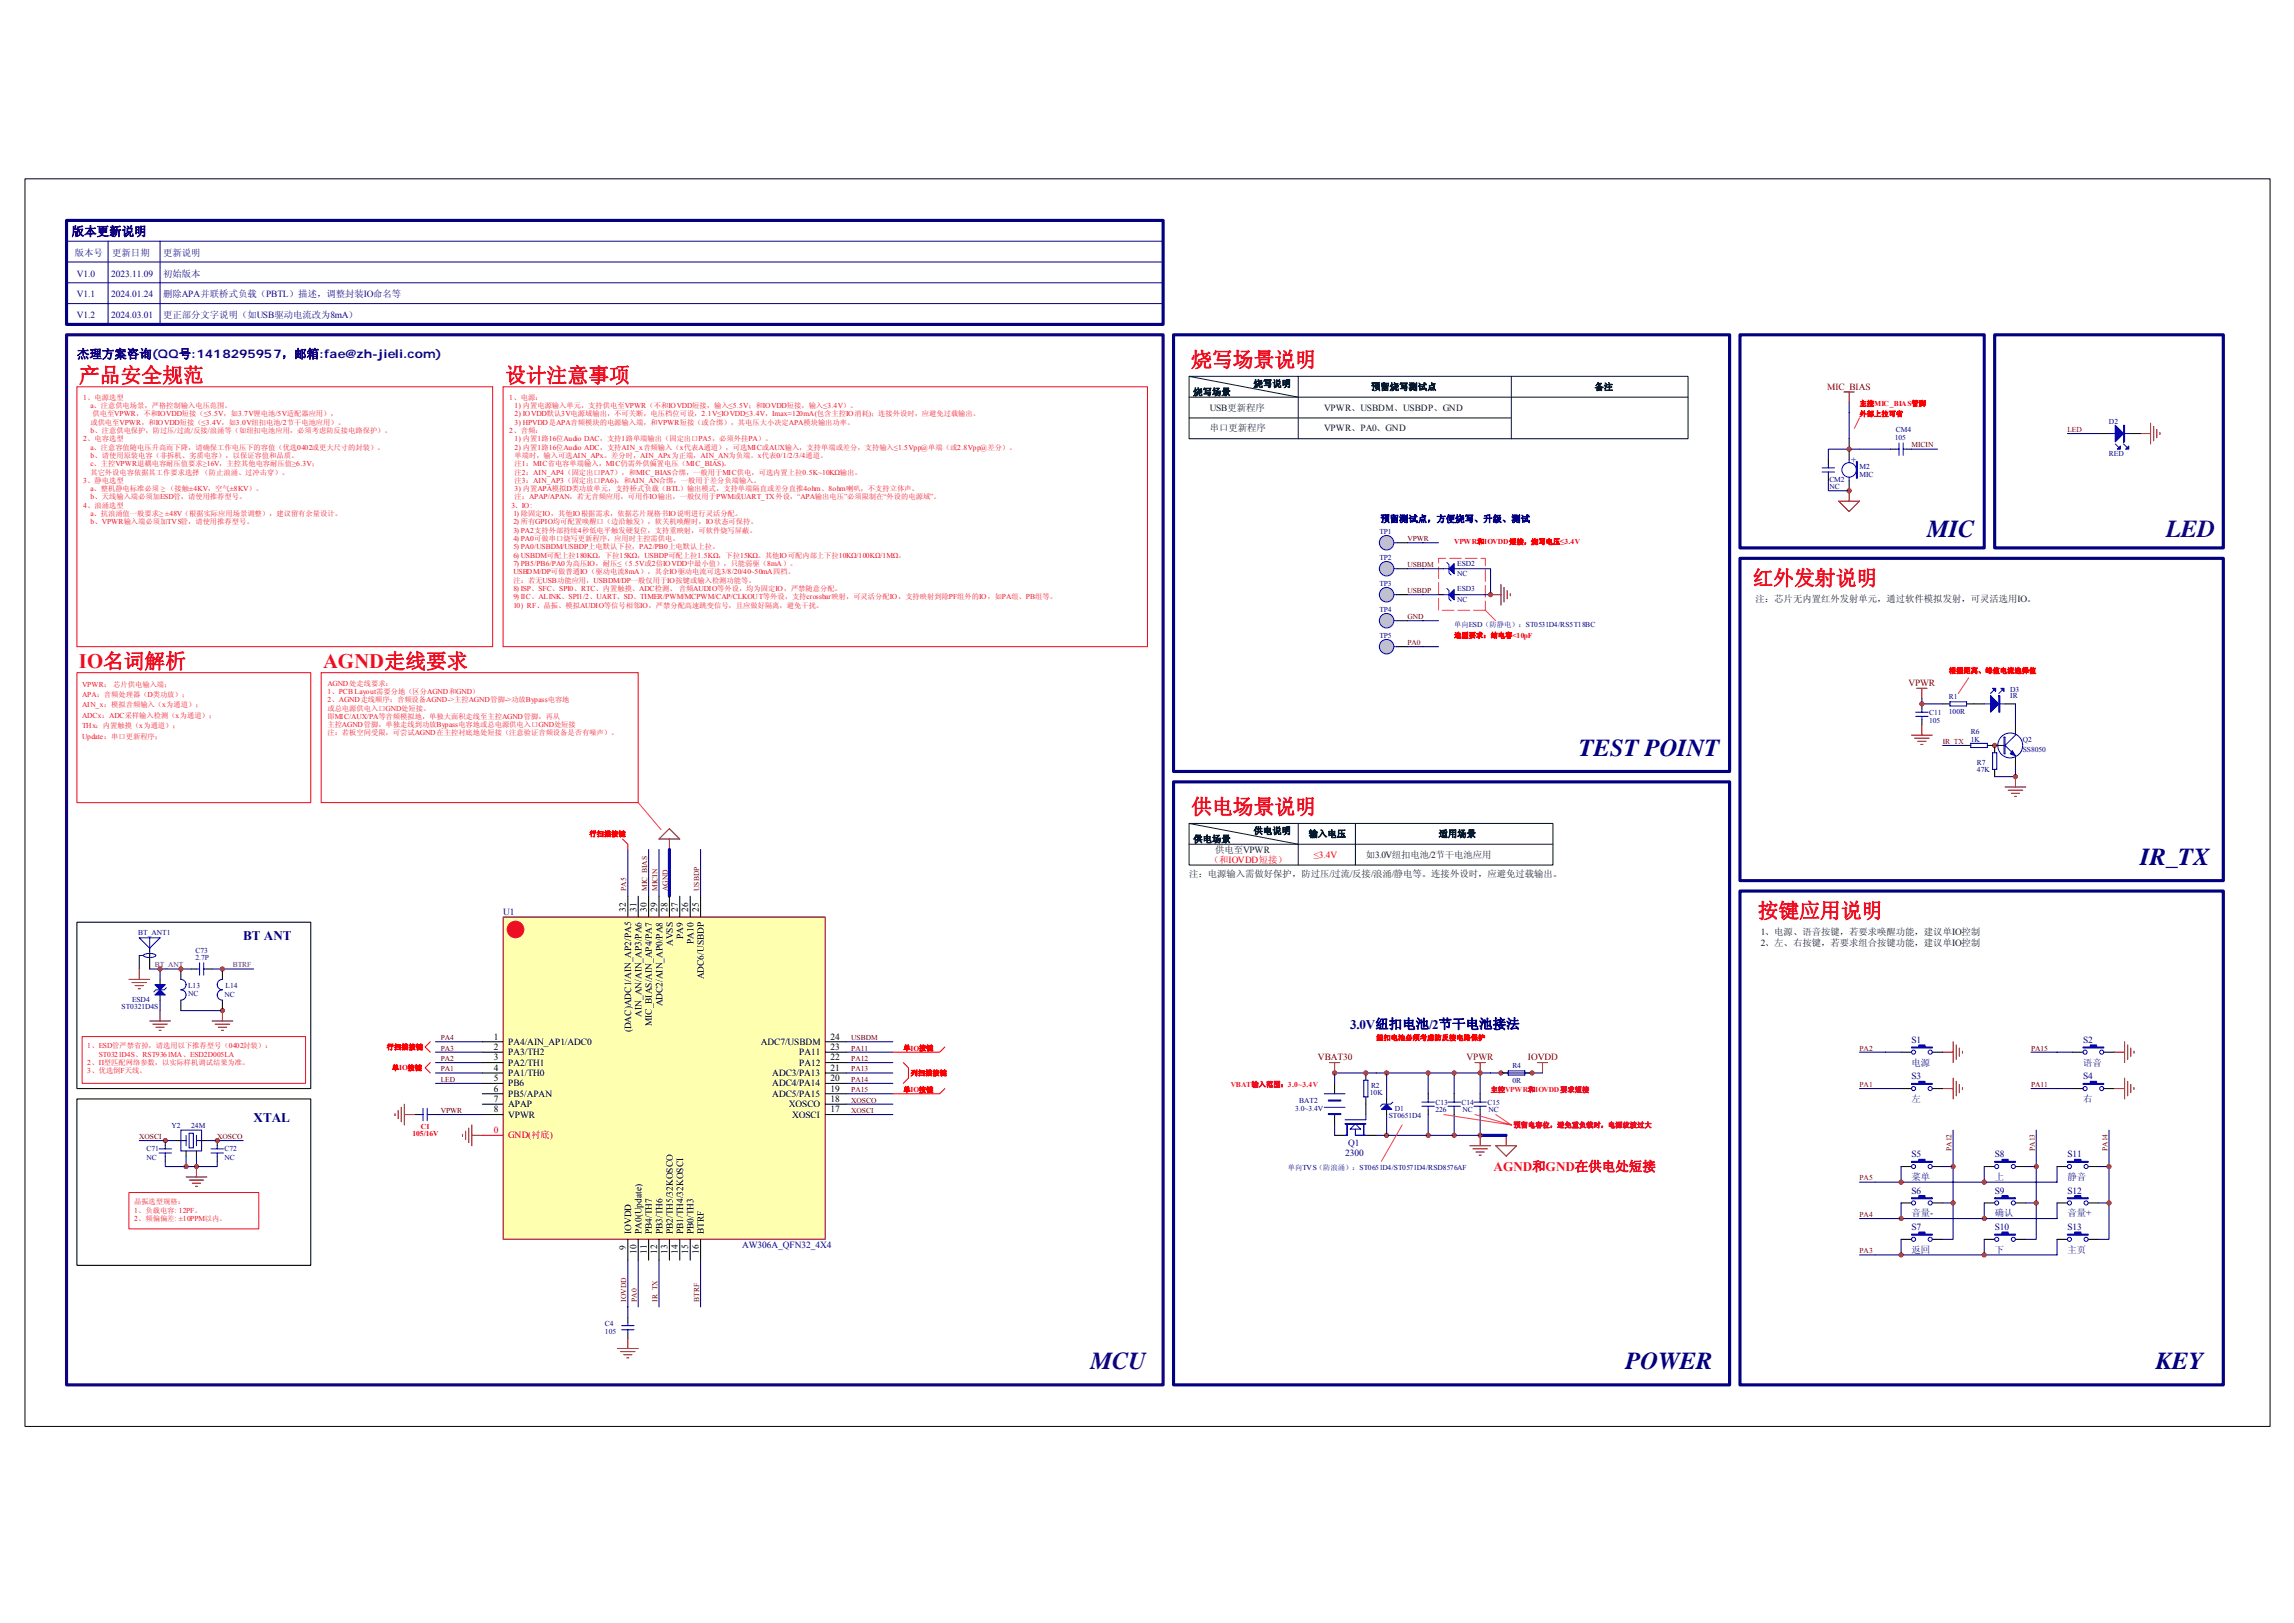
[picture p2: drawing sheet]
<svg xmlns="http://www.w3.org/2000/svg" width="1189mm" height="841mm" viewBox="0 0 1189 841" stroke-linecap="round" stroke-linejoin="round" font-family="sans-serif">
<defs><g id="words">
<g font-size="12.6" fill="#000080">
<text x="999" y="279">MIC</text>
<text x="818" y="392">TEST POINT</text>
<text x="1109" y="448">IR_TX</text>
<text x="842" y="710">POWER</text>
<text x="1117" y="710">KEY</text>
</g>
<g font-size="12.6" fill="#11037e">
<text x="1123" y="279">LED</text>
<text x="565" y="710">MCU</text>
</g>
<g font-size="10.8" fill="#ee0e22">
<text x="617" y="190">烧写场景说明</text>
<text x="41" y="198">产品安全规范</text>
<text x="262" y="198">设计注意事项</text>
<text x="908" y="303">红外发射说明</text>
<text x="617" y="422">供电场景说明</text>
<text x="911" y="476">按键应用说明</text>
</g>
<g font-size="10.7" fill="#ee0e22">
<text x="41" y="346">IO名词解析</text>
<text x="168" y="346">AGND走线要求</text>
</g>
<g font-size="6.8" fill="#000080">
<text x="126" y="487">BT ANT</text>
<text x="700" y="533">3.0V纽扣电池/2节干电池接法</text>
<text x="131" y="581">XTAL</text>
</g>
<text font-size="6.8" fill="#ee0e22" x="774" y="607">AGND和GND在供电处短接</text>
<g font-size="6.5" fill="#11037e">
<text x="37" y="122">版本更新说明</text>
<text x="40" y="186">杰理方案咨询(QQ号:1418295957，邮箱:fae@zh-jieli.com)</text>
</g>
<g font-size="4.9" fill="#11037e">
<text x="40" y="143">V1.0</text>
<text x="58" y="143">2023.11.09</text>
<text x="40" y="154">V1.1</text>
<text x="58" y="154">2024.01.24</text>
<text x="40" y="165">V1.2</text>
<text x="58" y="165">2024.03.01</text>
</g>
<g font-size="4.9" fill="#800000">
<text x="947" y="202">MIC_BIAS</text>
<text x="989" y="356">VPWR</text>
<text x="683" y="550">VBAT30</text>
<text x="760" y="550">VPWR</text>
<text x="792" y="550">IOVDD</text>
</g>
<g font-size="4.9" fill="#001b31">
<text x="627" y="213">USB更新程序</text>
<text x="686" y="213">VPWR、USBDM、USBDP、GND</text>
<text x="686" y="224">VPWR、PA0、GND</text>
<text x="913" y="484">1、电源、语音按键，若要求唤醒功能，建议单IO控制</text>
<text x="913" y="490">2、左、右按键，若要求组合按键功能，建议单IO控制</text>
</g>
<g font-size="4.9" fill="#000080">
<text x="959" y="240">+</text>
<text x="261" y="474">U1</text>
<text x="991" y="540">S1</text>
<text x="1080" y="540">S2</text>
<text x="991" y="559">S3</text>
<text x="1080" y="559">S4</text>
<text x="699" y="594">Q1</text>
<text x="697" y="599">2300</text>
<text x="991" y="600">S5</text>
<text x="1034" y="600">S8</text>
<text x="1071" y="600">S11</text>
<text x="991" y="618">S6</text>
<text x="1034" y="618">S9</text>
<text x="1071" y="618">S12</text>
<text x="991" y="637">S7</text>
<text x="1034" y="637">S10</text>
<text x="1071" y="637">S13</text>
<text x="385" y="647">AW306A_QFN32_4X4</text>
</g>
<text font-size="4.9" fill="#f00" x="681" y="444">≤3.4V</text>
<g font-size="4.9">
<text x="324" y="473" transform="rotate(-90 324 473)">32</text>
<text x="330" y="473" transform="rotate(-90 330 473)">31</text>
<text x="335" y="473" transform="rotate(-90 335 473)">30</text>
<text x="341" y="473" transform="rotate(-90 341 473)">29</text>
<text x="346" y="473" transform="rotate(-90 346 473)">28</text>
<text x="351" y="473" transform="rotate(-90 351 473)">27</text>
<text x="357" y="473" transform="rotate(-90 357 473)">26</text>
<text x="362" y="473" transform="rotate(-90 362 473)">25</text>
<text x="349" y="490" transform="rotate(-90 349 490)">AVSS</text>
<text x="354" y="487" transform="rotate(-90 354 487)">PA9</text>
<text x="359" y="489" transform="rotate(-90 359 489)">PA10</text>
<text x="365" y="508" transform="rotate(-90 365 508)">ADC6/USBDP</text>
<text x="343" y="522" transform="rotate(-90 343 522)">ADC2/AIN_AP0/PA8</text>
<text x="332" y="527" transform="rotate(-90 332 527)">AIN_AN/AIN_AP3/PA6</text>
<text x="338" y="532" transform="rotate(-90 338 532)">MIC_BIAS/AIN_AP4/PA7</text>
<text x="256" y="539">1</text>
<text x="327" y="535" transform="rotate(-90 327 535)">(DAC)ADC1/AIN_AP2/PA5</text>
<text x="430" y="539">24</text>
<text x="256" y="544">2</text>
<text x="263" y="541">PA4/AIN_AP1/ADC0</text>
<text x="394" y="541">ADC7/USBDM</text>
<text x="430" y="544">23</text>
<text x="256" y="550">3</text>
<text x="263" y="547">PA3/TH2</text>
<text x="414" y="547">PA11</text>
<text x="430" y="550">22</text>
<text x="256" y="555">4</text>
<text x="263" y="552">PA2/TH1</text>
<text x="263" y="558">PA1/TH0</text>
<text x="400" y="558">ADC3/PA13</text>
<text x="414" y="552">PA12</text>
<text x="430" y="555">21</text>
<text x="256" y="560">5</text>
<text x="263" y="563">PB6</text>
<text x="400" y="563">ADC4/PA14</text>
<text x="430" y="560">20</text>
<text x="256" y="566">6</text>
<text x="263" y="568">PB5/APAN</text>
<text x="400" y="568">ADC5/PA15</text>
<text x="430" y="566">19</text>
<text x="256" y="571">7</text>
<text x="263" y="574">APAP</text>
<text x="409" y="574">XOSCO</text>
<text x="430" y="571">18</text>
<text x="256" y="576">8</text>
<text x="263" y="579">VPWR</text>
<text x="410" y="579">XOSCI</text>
<text x="430" y="576">17</text>
<text x="327" y="640" transform="rotate(-90 327 640)">IOVDD</text>
<text x="332" y="640" transform="rotate(-90 332 640)">PA0(Update)</text>
<text x="338" y="640" transform="rotate(-90 338 640)">PB4/TH7</text>
<text x="343" y="640" transform="rotate(-90 343 640)">PB3/TH6</text>
<text x="349" y="640" transform="rotate(-90 349 640)">PB2/TH5/32KOSCO</text>
<text x="354" y="640" transform="rotate(-90 354 640)">PB1/TH4/32KOSCI</text>
<text x="359" y="640" transform="rotate(-90 359 640)">PB0/TH3</text>
<text x="365" y="640" transform="rotate(-90 365 640)">BTRF</text>
<text x="324" y="648" transform="rotate(-90 324 648)">9</text>
<text x="330" y="650" transform="rotate(-90 330 650)">10</text>
<text x="335" y="650" transform="rotate(-90 335 650)">11</text>
<text x="341" y="650" transform="rotate(-90 341 650)">12</text>
<text x="346" y="650" transform="rotate(-90 346 650)">13</text>
<text x="351" y="650" transform="rotate(-90 351 650)">14</text>
<text x="357" y="650" transform="rotate(-90 357 650)">15</text>
<text x="362" y="650" transform="rotate(-90 362 650)">16</text>
</g>
<g font-size="4.9" fill="#bf0000">
<text x="256" y="587">0</text>
<text x="263" y="590">GND(衬底)</text>
</g>
<g font-size="4.8" fill="#11037e">
<text x="39" y="133">版本号</text>
<text x="58" y="133">更新日期</text>
<text x="85" y="133">更新说明</text>
<text x="85" y="143">初始版本</text>
<text x="85" y="154">删除APA并联桥式负载（PBTL）描述，调整封装IO命名等</text>
<text x="85" y="165">更正部分文字说明（如USB驱动电流改为8mA）</text>
</g>
<g font-size="4.8" fill="#001b31">
<text x="650" y="200">烧写说明</text>
<text x="711" y="202">预留烧写测试点</text>
<text x="826" y="202">备注</text>
<text x="618" y="205">烧写场景</text>
<text x="627" y="224">串口更新程序</text>
<text x="910" y="312">注：芯片无内置红外发射单元，通过软件模拟发射，可灵活选用IO。</text>
<text x="618" y="436">供电场景</text>
<text x="650" y="432">供电说明</text>
<text x="678" y="434">输入电压</text>
<text x="746" y="434">适用场景</text>
<text x="630" y="442">供电至VPWR</text>
<text x="708" y="444">如3.0V纽扣电池/2节干电池应用</text>
<text x="616" y="455">注：电源输入需做好保护，防过压/过流/反接/浪涌/静电等。连接外设时，应避免过载输出。</text>
</g>
<g font-size="4.8" fill="#000080">
<text x="715" y="271">预留测试点，方便烧写、升级、测试</text>
<text x="991" y="552">电源</text>
<text x="1080" y="552">语音</text>
<text x="991" y="571">左</text>
<text x="1080" y="571">右</text>
<text x="991" y="611">菜单</text>
<text x="1034" y="611">上</text>
<text x="1071" y="611">静音</text>
<text x="991" y="630">音量-</text>
<text x="1034" y="630">确认</text>
<text x="1071" y="630">音量+</text>
<text x="991" y="649">返回</text>
<text x="1034" y="649">下</text>
<text x="1071" y="649">主页</text>
</g>
<text font-size="4.8" fill="#f00" x="627" y="447">（和IOVDD短接）</text>
<g font-size="3.9" fill="#ee0e22">
<text x="43" y="207">1、电源选型</text>
<text x="264" y="207">1、电源：</text>
<text x="47" y="211">a、注意供电场景，严格控制输入电压范围。</text>
<text x="267" y="211">1) 内置电源输入单元，支持供电至VPWR（不和IOVDD短接，输入≤5.5V；和IOVDD短接，输入≤3.4V）。</text>
<text x="267" y="216">2) IOVDD默认3V电源域输出，不可关断，电压档位可设，2.1V≤IOVDD≤3.4V，Imax≈120mA(包含主控IO消耗)；连接外设时，应避免过载输出。</text>
<text x="267" y="220">3) HPVDD是APA音频模块的电源输入端，和VPWR短接（或合绑），其电压大小决定APA模块输出功率。</text>
<text x="47" y="224">b、注意供电保护，防过压/过流/反接/浪涌等（如纽扣电池应用，必须考虑防反接电路保护）。</text>
<text x="264" y="224">2、音频：</text>
<text x="43" y="229">2、电容选型</text>
<text x="47" y="233">a、注意容值随电压升高而下降，请确保工作电压下的容值（优选0402或更大尺寸的封装）。</text>
<text x="267" y="229">1) 内置1路16位Audio DAC，支持1路单端输出（固定出口PA5，必须外挂PA）。</text>
<text x="267" y="233">2) 内置1路16位Audio ADC，支持AIN_x音频输入（x代表A通道），可选MIC或AUX输入，支持单端或差分，支持输入≤1.5Vpp@单端（或2.8Vpp@差分）。</text>
<text x="47" y="237">b、请使用原装电容（非拆机、劣质电容），以保证容值和品质。</text>
<text x="47" y="242">c、主控VPWR退耦电容耐压值要求≥16V，主控其他电容耐压值≥6.3V；</text>
<text x="43" y="250">3、静电选型</text>
<text x="47" y="255">a、整机静电标准必须 ≥ （接触±4KV，空气±8KV）。</text>
<text x="267" y="255">3) 内置APA模拟D类功放单元，支持桥式负载（BTL）输出模式，支持单端隔直或差分直推4ohm、8ohm喇叭，不支持立体声。</text>
<text x="43" y="263">4、浪涌选型</text>
<text x="47" y="259">b、天线输入端必须加ESD管，请使用推荐型号。</text>
<text x="265" y="263">3、IO:</text>
<text x="47" y="267">a、抗浪涌值一般要求≥ ±48V（根据实际应用场景调整），建议留有余量设计。</text>
<text x="266" y="267">1) 除固定IO，其他IO根据需求，依据芯片规格书IO说明进行灵活分配。</text>
<text x="47" y="272">b、VPWR输入端必须加TVS管，请使用推荐型号。</text>
<text x="266" y="272">2) 所有GPIO均可配置唤醒口（边沿触发），软关机唤醒时，IO状态可保持。</text>
<text x="266" y="276">3) PA2支持外部持续4秒低电平触发硬复位，支持重映射，可软件烧写屏蔽。</text>
<text x="266" y="280">4) PA0可做串口烧写更新程序，应用时主控需供电。</text>
<text x="266" y="285">5) PA0/USBDM/USBDP上电默认下拉，PA2/PB0上电默认上拉。</text>
<text x="266" y="289">6) USBDM可配上拉180KΩ，下拉15KΩ，USBDP可配上拉1.5KΩ，下拉15KΩ。其他IO可配内部上下拉10KΩ/100KΩ/1MΩ。</text>
<text x="266" y="293">7) PB5/PB6/PA0为高压IO，耐压≤（5.5V或2倍IOVDD中最小值），只能弱驱（8mA）。</text>
<text x="266" y="298">USBDM/DP可做普通IO（驱动电流8mA），其余IO驱动电流可选3/8/20/40~50mA四档。</text>
<text x="266" y="306">8) ISP、SFC、SPI0、RTC、内置触摸、ADC检测、 音频AUDIO等外设，均为固定IO，严禁随意分配。</text>
<text x="266" y="311">9) IIC、ALINK、SPI1/2、UART、SD、TIMER/PWM/MCPWM/CAP/CLKOUT等外设，支持crossbar映射，可灵活分配IO，支持映射到除PF组外的IO，如PA组、PB组等。</text>
<text x="266" y="315">10) RF、晶振、模拟AUDIO等信号相邻IO，严禁分配高速跳变信号，且应做好隔离，避免干扰。</text>
<text x="43" y="356">VPWR： 芯片供电输入端；</text>
<text x="170" y="355">AGND处走线要求：</text>
<text x="170" y="360">1、PCB Layout需要分地（区分AGND和GND）</text>
<text x="43" y="361">APA：音频处理器（D类功放）；</text>
<text x="170" y="364">2、AGND走线顺序：音频设备AGND-&gt;主控AGND管脚-&gt;功放Bypass电容地</text>
<text x="43" y="372">ADCx：ADC采样输入检测（x为通道）；</text>
<text x="43" y="367">AIN_x：模拟音频输入（x为通道）；</text>
<text x="43" y="377">THx：内置触摸（x为通道）；</text>
<text x="43" y="383">Update：串口更新程序；</text>
<text x="45" y="543">1、ESD管严禁省掉，请选用以下推荐型号（0402封装）：</text>
<text x="45" y="552">2、Π型匹配网络参数，以实际样机调试结果为准。</text>
<text x="51" y="548">ST0321D4S、RST9361MA、ESD2D005LA</text>
<text x="45" y="556">3、优选倒F天线。</text>
<text x="638" y="563">VBAT输入范围：3.0~3.4V</text>
<text x="69" y="628">1、负载电容: 12PF。</text>
<text x="69" y="633">2、频偏偏差: ±10PPM以内。</text>
</g>
<g font-size="3.9" fill="#000080">
<text x="1093" y="219">D2</text>
<text x="983" y="224">CM4</text>
<text x="982" y="228">105</text>
<text x="1093" y="236">RED</text>
<text x="964" y="243">M2</text>
<text x="948" y="250">CM2</text>
<text x="964" y="247">MIC</text>
<text x="948" y="253">NC</text>
<text x="715" y="277">TP1</text>
<text x="715" y="290">TP2</text>
<text x="755" y="293">ESD2</text>
<text x="755" y="299">NC</text>
<text x="715" y="304">TP3</text>
<text x="755" y="306">ESD3</text>
<text x="715" y="317">TP4</text>
<text x="755" y="312">NC</text>
<text x="715" y="330">TP5</text>
<text x="1042" y="358">D3</text>
<text x="1010" y="362">R1</text>
<text x="1042" y="362">IR</text>
<text x="1000" y="370">C11</text>
<text x="1010" y="370">100R</text>
<text x="1000" y="375">105</text>
<text x="1021" y="381">R6</text>
<text x="1021" y="384">1K</text>
<text x="1048" y="384">Q2</text>
<text x="1048" y="390">SS8050</text>
<text x="1025" y="396">R7</text>
<text x="1025" y="400">47K</text>
<text x="72" y="485">BT_ANT1</text>
<text x="101" y="494">C73</text>
<text x="97" y="512">L13</text>
<text x="117" y="512">L14</text>
<text x="68" y="519">ESD4</text>
<text x="97" y="516">NC</text>
<text x="116" y="517">NC</text>
<text x="63" y="523">ST0321D4S</text>
<text x="784" y="554">R4</text>
<text x="711" y="564">R2</text>
<text x="784" y="561">0R</text>
<text x="710" y="568">10K</text>
<text x="671" y="576">3.0~3.4V</text>
<text x="673" y="571">BAT2</text>
<text x="723" y="576">D1</text>
<text x="744" y="572">C13</text>
<text x="757" y="572">C14</text>
<text x="771" y="572">C15</text>
<text x="720" y="579">ST0651D4</text>
<text x="744" y="576">226</text>
<text x="758" y="576">NC</text>
<text x="771" y="576">NC</text>
<text x="89" y="585">Y2</text>
<text x="99" y="585">24M</text>
<text x="76" y="597">C71</text>
<text x="116" y="597">C72</text>
<text x="76" y="601">NC</text>
<text x="116" y="601">NC</text>
</g>
<g font-size="3.9" fill="#800000">
<text x="1071" y="224">LED</text>
<text x="991" y="232">MICIN</text>
<text x="729" y="280">VPWR</text>
<text x="729" y="294">USBDM</text>
<text x="729" y="307">USBDP</text>
<text x="729" y="321">GND</text>
<text x="729" y="334">PA0</text>
<text x="1007" y="385">IR_TX</text>
<text x="325" y="462" transform="rotate(-90 325 462)">PA5</text>
<text x="335" y="462" transform="rotate(-90 335 462)">MIC_BIAS</text>
<text x="341" y="462" transform="rotate(-90 341 462)">MICIN</text>
<text x="346" y="462" transform="rotate(-90 346 462)">AGND</text>
<text x="362" y="462" transform="rotate(-90 362 462)">USBDP</text>
<text x="228" y="539">PA4</text>
<text x="441" y="539">USBDM</text>
<text x="228" y="544">PA3</text>
<text x="441" y="544">PA11</text>
<text x="964" y="544">PA2</text>
<text x="1053" y="544">PA15</text>
<text x="228" y="550">PA2</text>
<text x="441" y="550">PA12</text>
<text x="228" y="555">PA1</text>
<text x="441" y="555">PA13</text>
<text x="228" y="561">LED</text>
<text x="441" y="561">PA14</text>
<text x="964" y="563">PA1</text>
<text x="1053" y="563">PA11</text>
<text x="441" y="566">PA15</text>
<text x="441" y="571">XOSCO</text>
<text x="228" y="577">VPWR</text>
<text x="441" y="577">XOSCI</text>
<text x="72" y="590">XOSCI</text>
<text x="113" y="590">XOSCO</text>
<text x="1011" y="596" transform="rotate(-90 1011 596)">PA12</text>
<text x="1055" y="596" transform="rotate(-90 1055 596)">PA13</text>
<text x="1092" y="596" transform="rotate(-90 1092 596)">PA14</text>
<text x="964" y="612">PA5</text>
<text x="964" y="631">PA4</text>
<text x="964" y="649">PA3</text>
<text x="325" y="675" transform="rotate(-90 325 675)">IOVDD</text>
<text x="330" y="675" transform="rotate(-90 330 675)">PA0</text>
<text x="341" y="675" transform="rotate(-90 341 675)">IR_TX</text>
<text x="362" y="675" transform="rotate(-90 362 675)">BTRF</text>
</g>
<g font-size="3.9" fill="#f00">
<text x="754" y="282">VPWR和IOVDD短接，烧写电压≤3.4V</text>
<text x="218" y="585">C1</text>
<text x="214" y="589">105/16V</text>
</g>
<g font-size="3.9" fill="#11037e">
<text x="101" y="498">2.7P</text>
<text x="314" y="687">C4</text>
<text x="314" y="691">105</text>
</g>
<g font-size="3.9" fill="#7c0089">
<text x="80" y="501">BT_ANT</text>
<text x="121" y="501">BTRF</text>
</g>
<g font-size="3.8" fill="#ee0e22">
<text x="48" y="216">供电至VPWR，不和IOVDD短接（≤5.5V，如3.7V锂电池/5V适配器应用），</text>
<text x="47" y="220">或供电至VPWR，和IOVDD短接（≤3.4V，如3.0V纽扣电池/2节干电池应用）。</text>
<text x="267" y="237">单端时，输入可选AIN_APx。差分时，AIN_APx为正端，AIN_AN为负端。x代表0/1/2/3/4通道。</text>
<text x="47" y="246">其它外设电容依据其工作要求选择 （防止浪涌、过冲击穿）。</text>
<text x="267" y="242">注1：MIC省电容单端输入，MIC仍需外供偏置电压（MIC_BIAS)。</text>
<text x="267" y="246">注2：AIN_AP4（固定出口PA7），和MIC_BIAS合绑，一般用于MIC供电，可选内置上拉0.5K~10KΩ输出。</text>
<text x="267" y="250">注3：AIN_AP3（固定出口PA6)，和AIN_AN合绑，一般用于差分负端输入。</text>
<text x="267" y="259">注：APAP/APAN，若无音频应用，可用作IO输出，一般仅用于PWM或UART_TX外设，“APA输出电压”必须限制在“外设的电源域”。</text>
<text x="266" y="302">注：若无USB功能应用，USBDM/DP一般仅用于IO按键或输入检测功能等。</text>
<text x="170" y="368">或总电源供电入口GND处短接。</text>
<text x="170" y="373">即MIC/AUX/PA等音频模拟地，单独大面积走线至主控AGND管脚，再从</text>
<text x="170" y="377">主控AGND管脚，单独走线到功放Bypass电容地或总电源供电入口GND处短接</text>
<text x="170" y="381">注：若板空间受限，可尝试AGND在主控衬底地处短接（注意验证音频设备是否有噪声）。</text>
<text x="772" y="566">主控VPWR和IOVDD要求短接</text>
<text x="784" y="584">预留电容位，避免重负载时，电源纹波过大</text>
<text x="69" y="624">晶振选型规格：</text>
</g>
<g font-size="3.8" fill="#f00">
<text x="964" y="216">外部上拉可省</text>
<text x="964" y="210">主控MIC_BIAS管脚</text>
<text x="754" y="330">选型要求：结电容&lt;10pF</text>
<text x="1010" y="349">根据距离、峰值电流选择值</text>
<text x="305" y="433">行扫描按键</text>
<text x="713" y="539">纽扣电池必须考虑防反接电路保护</text>
<text x="200" y="544">行扫描按键</text>
<text x="468" y="544">单IO按键</text>
<text x="203" y="555">单IO按键</text>
<text x="472" y="557">列扫描按键</text>
<text x="468" y="566">单IO按键</text>
</g>
<g font-size="3.8" fill="#000080">
<text x="754" y="325">单向ESD（防静电）：ST0531D4/RS5T18BC</text>
<text x="667" y="606">单向TVS（防浪涌）：ST0651D4/ST0571D4/RSD8576AF</text>
</g>
</g></defs>
<path d="M13 93h1163v646h-1163z" fill="none" stroke="#000" stroke-width=".52"/>
<g fill="none" stroke="#800000" stroke-width=".54">
<path d="M956 203h5M958 203v6M1115 219v11M1109 225h6M1116 221v7M1118 223v4M1119 224v1M953 260h11l-6 5zM958 254v6M993 357h6M996 357v5M996 376v5"/>
<path d="M991 381h10M992 383h8M994 384h4M995 386h2M1039 408h11M1041 409h7M1042 411h5M1044 413h1M1045 402v6M342 435l5-6 5 6zM347 435v5M67 508h11"/>
<path d="M68 509h8M70 511h4M72 512h1M72 502v6M78 529h10M79 531h8M81 532h4M82 534h2M83 524v5M110 529h11M112 531h7M113 532h4"/>
<path d="M115 534h1M115 524v5M689 551h5M692 551v5M764 551h6M767 551v5M797 551h5M799 551v5M205 577v1M206 575v5M208 574v7M210 572v11"/>
<path d="M210 578h5M240 588v1M241 586v4M243 585v7M245 583v11M245 588h5M96 610h11M98 612h8M100 613h4M101 615h1M102 604v6M320 699h11"/>
<path d="M325 693v6M322 700h7M323 702h5M325 704h1"/>
</g>
<g fill="none" stroke="#000" stroke-width=".54">
<path d="M948 238v3M958 227v11M980 233h3M988 233h3M1088 225h5M1104 225h5M948 246v3M958 249v5M996 365v2M996 373v3M1007 365h4M1019 365h9"/>
<path d="M1039 365h6M1045 376v5M1018 386h3M1030 386h9M1034 386v4M1034 399v3M1045 392v5M40 478h121v86h-121zM72 495v7M78 491v11M83 508v2M83 516v2"/>
<path d="M94 502v6M94 518v6M99 502h3M107 502h3M115 502v6M115 518v6M708 556v4M778 556h4M790 556h4M985 545h6M1001 545h6M1074 545h6"/>
<path d="M1090 545h6M40 569h121v87h-121zM215 578h3M223 578h3M692 561v6M692 578v5M708 568v10M719 569v3M719 575v3M740 567v2M740 575v3M754 567v2"/>
<path d="M754 575v3M767 567v2M767 575v3M985 564h6M1001 564h6M1074 564h6M1090 564h6M86 591v3M86 599v3M91 591h4M96 596v3M102 596v3"/>
<path d="M103 591h4M113 591v3M113 599v3M692 588h5M708 588h5M985 604h6M1001 604h6M1028 604h6M1045 604h5M1066 604h5M1082 604h6M985 623h6"/>
<path d="M1001 623h6M1028 623h6M1045 623h5M1066 623h5M1082 623h6M985 642h6M1001 642h6M1028 642h6M1045 642h5M1066 642h5M1082 642h6M325 683v2"/>
<path d="M325 691v2"/>
</g>
<g fill="none" stroke="#00f" stroke-width=".54">
<path d="M958 238v2M983 233h1M984 230v6M986 233h2M986 230v6M1093 225h11M1096 230l2 2M1101 230l2 2M944 245h7M944 242h7M948 241v1M948 245v1"/>
<path d="M958 247v2M1034 357l-2 2M1038 357l-2 2M993 371h6M993 369h6M996 367v2M996 371v2M1011 364h8v2h-8zM1028 365h11M1021 385h9v2h-9zM1033 390h2v9h-2zM1039 382v9z"/>
<path d="M1045 381l-6 5 6 6M1047 389a6 6 0 0 0-5-9 6 6 0 0 0-6 9 6 6 0 0 0 11 1M72 486h11l-5 5zM77 496l-3-1a4 4 0 0 1 7 0l-3 1M78 486v5M103 499v6M106 499v6M86 512l-1 1h-4l-1 1M94 508a2.7 2.7 0 0 1 2 2 2.7 2.7 0 0 1-2 3M94 513a2.7 2.7 0 0 1 2 3 2.7 2.7 0 0 1-2 2M102 502h1M106 502h1"/>
<path d="M115 508a2.7 2.7 0 0 0-2 2 2.7 2.7 0 0 0 2 3M115 513a2.7 2.7 0 0 0-2 3 2.7 2.7 0 0 0 2 2M707 560h2v8h-2zM782 555h8v2h-8zM218 578h1M219 574v7M221 578h2M221 574v7M686 574h11M686 567h11M708 578v2h-11M722 571l-1 1h-5l-1 1"/>
<path d="M737 571h6M737 573h6M740 569v2M740 573v2M750 571h7M750 573h7M754 569v2M754 573v2M764 571h6M764 573h6M767 569v2M767 573v2"/>
<path d="M82 597h7M82 595h7M86 594v1M86 597v2M95 591h1M96 588v6M98 587h2v8h-2zM102 588v6M102 591h1M109 597h7M109 595h7M113 594v1"/>
<path d="M113 597v2M697 582h11M698 582v6h-1M702 585v3h6M702 582l3 3h-5zM707 582v6M322 687h7M322 689h7M325 685v2M325 689v2"/>
<circle cx="958" cy="244" r="4"/>
<circle cx="992" cy="545" r="1.1"/>
<circle cx="1000" cy="545" r="1.1"/>
<circle cx="1081" cy="545" r="1.1"/>
<circle cx="1089" cy="545" r="1.1"/>
<circle cx="992" cy="564" r="1.1"/>
<circle cx="1000" cy="564" r="1.1"/>
<circle cx="1081" cy="564" r="1.1"/>
<circle cx="1089" cy="564" r="1.1"/>
<circle cx="992" cy="604" r="1.1"/>
<circle cx="1000" cy="604" r="1.1"/>
<circle cx="1035" cy="604" r="1.1"/>
<circle cx="1043" cy="604" r="1.1"/>
<circle cx="1073" cy="604" r="1.1"/>
<circle cx="1081" cy="604" r="1.1"/>
<circle cx="992" cy="623" r="1.1"/>
<circle cx="1000" cy="623" r="1.1"/>
<circle cx="1035" cy="623" r="1.1"/>
<circle cx="1043" cy="623" r="1.1"/>
<circle cx="1073" cy="623" r="1.1"/>
<circle cx="1081" cy="623" r="1.1"/>
<circle cx="992" cy="642" r="1.1"/>
<circle cx="1000" cy="642" r="1.1"/>
<circle cx="1035" cy="642" r="1.1"/>
<circle cx="1043" cy="642" r="1.1"/>
<circle cx="1073" cy="642" r="1.1"/>
<circle cx="1081" cy="642" r="1.1"/>
</g>
<g fill="#00f" stroke="#00f" stroke-width=".54">
<path d="M1096 220l5 5-5 4z"/>
<path d="M1102 233l1-2v2z"/>
<path d="M1097 233l2-2v2z"/>
<path d="M1032 360l4 5-4 4z"/>
<path d="M1037 357h2v1z"/>
<path d="M1033 357h1v1z"/>
<path d="M1043 389l2 3-3-1z"/>
<path d="M83 513l3 3h-6z"/>
<path d="M80 510h6l-3 3z"/>
<path d="M716 575l3-3 2 3z"/>
<path d="M1101 220v9v-9z" fill-rule="evenodd"/>
<path d="M1036 360v9z" fill-rule="evenodd"/>
<path d="M991 602h3v-1h4v1h3h-10z" fill-rule="evenodd"/>
<path d="M991 543h3v-2h4v2h3h-10z" fill-rule="evenodd"/>
<path d="M1034 602h4v-1h3v1h4h-11z" fill-rule="evenodd"/>
<path d="M1080 543h3v-2h4v2h3h-10z" fill-rule="evenodd"/>
<path d="M1071 640h4v-2h3v2h4h-11z" fill-rule="evenodd"/>
<path d="M1071 602h4v-1h3v1h4h-11z" fill-rule="evenodd"/>
<path d="M991 561h3v-1h4v1h3v1h-10z" fill-rule="evenodd"/>
<path d="M1080 561h3v-1h4v1h3v1h-10z" fill-rule="evenodd"/>
<path d="M991 621h3v-1h4v1h3h-10z" fill-rule="evenodd"/>
<path d="M1034 640h4v-2h3v2h4h-11z" fill-rule="evenodd"/>
<path d="M1034 621h4v-1h3v1h4h-11z" fill-rule="evenodd"/>
<path d="M1071 621h4v-1h3v1h4h-11z" fill-rule="evenodd"/>
<path d="M991 640h3v-2h4v2h3h-10z" fill-rule="evenodd"/>
<path d="M962 239h1v9h-1z" fill-rule="evenodd"/>
<path d="M688 570h7v1h-7z" fill-rule="evenodd"/>
<path d="M688 577h7v1h-7z" fill-rule="evenodd"/>
</g>
<g fill="none" stroke="#000080" stroke-width=".54">
<path d="M958 209v18M980 233h-32v5M991 233h13M1071 225h17M948 249v5h10M729 281h17M729 295h17M996 362v3h11M1045 365v11M1007 386h11M1045 397v5h-11M363 440v24"/>
<path d="M78 502h21M83 502v6M83 518v6M110 502h21M94 524h21M438 540h25M719 556h48v11M740 556v11M754 556v11M767 556h32M964 545h21M226 578h24"/>
<path d="M438 572h25M438 578h25M692 561v-5h27v13M719 578v10h-6M740 578v10h-21M754 578v10h-14M767 578v10h-13M692 583v5M1012 586v56h-5M1055 586v56h-5M1093 586v56h-5M86 602v2h27v-2"/>
<path d="M964 613h21M985 604v9h81v-9M1007 604h5M1028 604v9M1050 604h5M1088 604h5M964 631h21M985 623v8h81v-8M1007 623h5M1028 623v8M1050 623h5M1088 623h5"/>
<path d="M325 653v30M331 653v24M363 653v24M964 650h21M985 642v8h81v-8M1028 642v8"/>
</g>
<path d="M34 114h569v54h-569zM608 173h288v227h-288zM902 173h126v111h-126zM1034 173h118v111h-118zM902 289h250v167h-250zM608 405h288v313h-288zM902 462h250v256h-250z" fill="none" stroke="#000080" stroke-width="1.6"/>
<path d="M964 217l-3 5" fill="none" stroke="#da2467" stroke-width=".54"/>
<path d="M34 173h569v545h-569z" fill="none" stroke="#11037e" stroke-width="1.6"/>
<path d="M34 125h569M34 136h569M56 125v43M83 125v43M34 147h569M34 157h569" fill="none" stroke="#11037e" stroke-width=".54"/>
<path d="M72 495h2M72 591h19M94 586h10v10h-10zM96 599v5M102 599v5M107 591h19" fill="none" stroke="#0000bf" stroke-width=".54"/>
<path d="M43 537h115v24h-115zM67 618h67v19h-67z" fill="none" stroke="#ee0e22" stroke-width=".52"/>
<path d="M347 440v24" fill="none" stroke="#00f" stroke-width="1.6"/>
<path d="M331 416l12 14M727 583l-11 19" fill="none" stroke="#da2467" stroke-width=".52"/>
<path d="M616 427h189v21h-189z" fill="none" stroke="#001b31" stroke-width=".54"/>
<path d="M616 437h189M616 427l57 10M673 427v21M702 427v21" fill="none" stroke="#001b31" stroke-width=".52"/>
<circle cx="719" cy="281" r="4" fill="#c0c0c0"/>
<circle cx="719" cy="281" r="4" fill="none" stroke="#00f" stroke-width=".52"/>
<path d="M724 281h5" fill="none" stroke="#000" stroke-width=".54"/>
<path d="M722 281h2" fill="none" stroke="#00f" stroke-width=".54"/>
<circle cx="719" cy="295" r="4" fill="#c0c0c0"/>
<circle cx="719" cy="295" r="4" fill="none" stroke="#00f" stroke-width=".52"/>
<path d="M724 295h5" fill="none" stroke="#000" stroke-width=".54"/>
<path d="M722 295h2" fill="none" stroke="#00f" stroke-width=".54"/>
<path d="M729 308h17" fill="none" stroke="#000080" stroke-width=".54"/>
<circle cx="719" cy="308" r="4" fill="#c0c0c0"/>
<circle cx="719" cy="308" r="4" fill="none" stroke="#00f" stroke-width=".52"/>
<path d="M724 308h5" fill="none" stroke="#000" stroke-width=".54"/>
<path d="M722 308h2" fill="none" stroke="#00f" stroke-width=".54"/>
<path d="M729 322h17" fill="none" stroke="#000080" stroke-width=".54"/>
<circle cx="719" cy="322" r="4" fill="#c0c0c0"/>
<circle cx="719" cy="322" r="4" fill="none" stroke="#00f" stroke-width=".52"/>
<path d="M724 322h5" fill="none" stroke="#000" stroke-width=".54"/>
<path d="M722 322h2" fill="none" stroke="#00f" stroke-width=".54"/>
<path d="M729 335h17" fill="none" stroke="#000080" stroke-width=".54"/>
<circle cx="719" cy="335" r="4" fill="#c0c0c0"/>
<circle cx="719" cy="335" r="4" fill="none" stroke="#00f" stroke-width=".52"/>
<path d="M746 295h2M754 295h2M746 308h2M754 308h2M724 335h5" fill="none" stroke="#000" stroke-width=".54"/>
<path d="M748 295h3M750 291l1 2v2M751 295v2l1 1M748 308h3M750 305l1 1v2M751 308v2l1 1M722 335h2" fill="none" stroke="#00f" stroke-width=".54"/>
<path d="M770 316h-24v-27h24v27" fill="none" stroke="#da2467" stroke-width=".52" stroke-dasharray="6.1 2"/>
<g fill="#00f" stroke="#00f" stroke-width=".54">
<path d="M754 305v6l-3-3z"/>
<path d="M754 292v5l-3-2z"/>
</g>
<g fill="none" stroke="#000080" stroke-width=".54">
<path d="M756 295h16v13h-16M325 440v24M336 440v24M342 440v24M226 540h24M226 545h24M226 551h24M226 556h24M438 545h25M438 551h25M438 556h25M1053 545h21"/>
<path d="M226 561h24M438 561h25M438 567h25M964 564h21M1053 564h21M342 653v24"/>
</g>
<g fill="none" stroke="#800000" stroke-width=".54">
<path d="M772 308h6M778 303v11M779 304v8M781 306v4M783 308v1M1012 540v11M1101 540v11M1007 545h5M1012 559v10M1014 541v8M1015 543v4M1017 545v1"/>
<path d="M1096 545h5M1101 559v10M1103 541v8M1104 543v4M1106 545v1M1007 564h5M1014 560v8M1015 562v4M1017 564v1M1096 564h5M1103 560v8M1104 562v4"/>
<path d="M1106 564v1M762 594h10M763 595h8M765 597h4M767 599h1M767 588v6M775 594h11l-5 5zM781 588v6"/>
</g>
<path d="M770 316l5 6M748 578l35 5M764 578l19 5M775 578l8 5" fill="none" stroke="#da2467" stroke-width=".52"/>
<path d="M616 195h259v32h-259z" fill="none" stroke="#001b31" stroke-width=".54"/>
<path d="M616 195l57 11M673 195v32M783 195v32M616 206h259M616 217h167" fill="none" stroke="#001b31" stroke-width=".52"/>
<path d="M323 435l2 2v3M223 540l-3 3 3 2M223 551l-3 2 3 3M468 551l3 2v6l-3 2M490 543l-3 2h-24M490 564l-3 3h-24" fill="none" stroke="#f00" stroke-width=".54"/>
<path d="M1020 351l-5 8" fill="none" stroke="#da2467" stroke-width=".54"/>
<path d="M767 588h14" fill="none" stroke="#00f" stroke-width="1.6"/>
<path d="M40 200h215v135h-215zM261 200h334v135h-334zM40 349h121v67h-121zM166 349h165v67h-165z" fill="none" stroke="#ee0e22" stroke-width=".54"/>
<g fill="#800000" stroke="#800000" stroke-width=".52">
<circle cx="1012" cy="604" r="1.1"/>
<circle cx="1012" cy="623" r="1.1"/>
<circle cx="985" cy="613" r="1.1"/>
<circle cx="985" cy="631" r="1.1"/>
<circle cx="985" cy="650" r="1.1"/>
<circle cx="1028" cy="650" r="1.1"/>
<circle cx="1055" cy="623" r="1.1"/>
<circle cx="1055" cy="604" r="1.1"/>
<circle cx="1093" cy="623" r="1.1"/>
<circle cx="1093" cy="604" r="1.1"/>
<circle cx="1028" cy="613" r="1.1"/>
<circle cx="1028" cy="631" r="1.1"/>
<circle cx="708" cy="556" r="1.1"/>
<circle cx="719" cy="556" r="1.1"/>
<circle cx="719" cy="588" r="1.1"/>
<circle cx="767" cy="556" r="1.1"/>
<circle cx="754" cy="556" r="1.1"/>
<circle cx="740" cy="556" r="1.1"/>
<circle cx="740" cy="588" r="1.1"/>
<circle cx="754" cy="588" r="1.1"/>
<circle cx="767" cy="588" r="1.1"/>
<circle cx="778" cy="556" r="1.1"/>
<circle cx="794" cy="556" r="1.1"/>
</g>
<circle cx="86" cy="591" r="1.1" fill="#800000"/>
<circle cx="86" cy="591" r="1.1" fill="none" stroke="#800000" stroke-width=".52"/>
<circle cx="113" cy="591" r="1.1" fill="#800000"/>
<circle cx="113" cy="591" r="1.1" fill="none" stroke="#800000" stroke-width=".52"/>
<circle cx="115" cy="502" r="1.1" fill="#800000"/>
<circle cx="115" cy="502" r="1.1" fill="none" stroke="#800000" stroke-width=".52"/>
<circle cx="115" cy="524" r="1.1" fill="#800000"/>
<circle cx="115" cy="524" r="1.1" fill="none" stroke="#800000" stroke-width=".52"/>
<circle cx="83" cy="502" r="1.1" fill="#800000"/>
<circle cx="83" cy="502" r="1.1" fill="none" stroke="#800000" stroke-width=".52"/>
<circle cx="94" cy="502" r="1.1" fill="#800000"/>
<circle cx="94" cy="502" r="1.1" fill="none" stroke="#800000" stroke-width=".52"/>
<circle cx="96" cy="604" r="1.1" fill="#800000"/>
<circle cx="96" cy="604" r="1.1" fill="none" stroke="#800000" stroke-width=".52"/>
<circle cx="102" cy="604" r="1.1" fill="#800000"/>
<circle cx="102" cy="604" r="1.1" fill="none" stroke="#800000" stroke-width=".52"/>
<g fill="#800000" stroke="#800000" stroke-width=".52">
<circle cx="772" cy="308" r="1.1"/>
<circle cx="958" cy="233" r="1.1"/>
<circle cx="958" cy="254" r="1.1"/>
<circle cx="1044" cy="402" r="1.1"/>
<circle cx="1034" cy="386" r="1.1"/>
<circle cx="996" cy="365" r="1.1"/>
</g>
<circle cx="692" cy="556" r="1.1" fill="#800000"/>
<circle cx="692" cy="556" r="1.1" fill="none" stroke="#800000" stroke-width=".52"/>
<path d="M261 475h167v167h-167z" fill="#ffffb0"/>
<path d="M261 475h167v167h-167z" fill="none" stroke="#800000" stroke-width=".52"/>
<g fill="none" stroke="#000" stroke-width=".54">
<path d="M325 464v11M331 464v11M336 464v11M342 464v11M347 464v11M352 464v11M358 464v11M363 464v11M250 540h11M428 540h10M250 551h11M250 545h11"/>
<path d="M250 556h11M428 551h10M428 545h10M428 556h10M250 567h11M250 578h11M250 572h11M250 561h11M428 567h10M428 578h10M428 572h10M428 561h10"/>
<path d="M325 642v11M331 642v11M336 642v11M342 642v11M347 642v11M352 642v11M358 642v11M363 642v11"/>
</g>
<circle cx="267" cy="482" r="4" fill="#ee0e22" stroke="#ee0e22" stroke-width=".52"/>
<path d="M250 588h11" fill="none" stroke="#bf0000" stroke-width=".54"/>
<use href="#words"/>
</svg>
